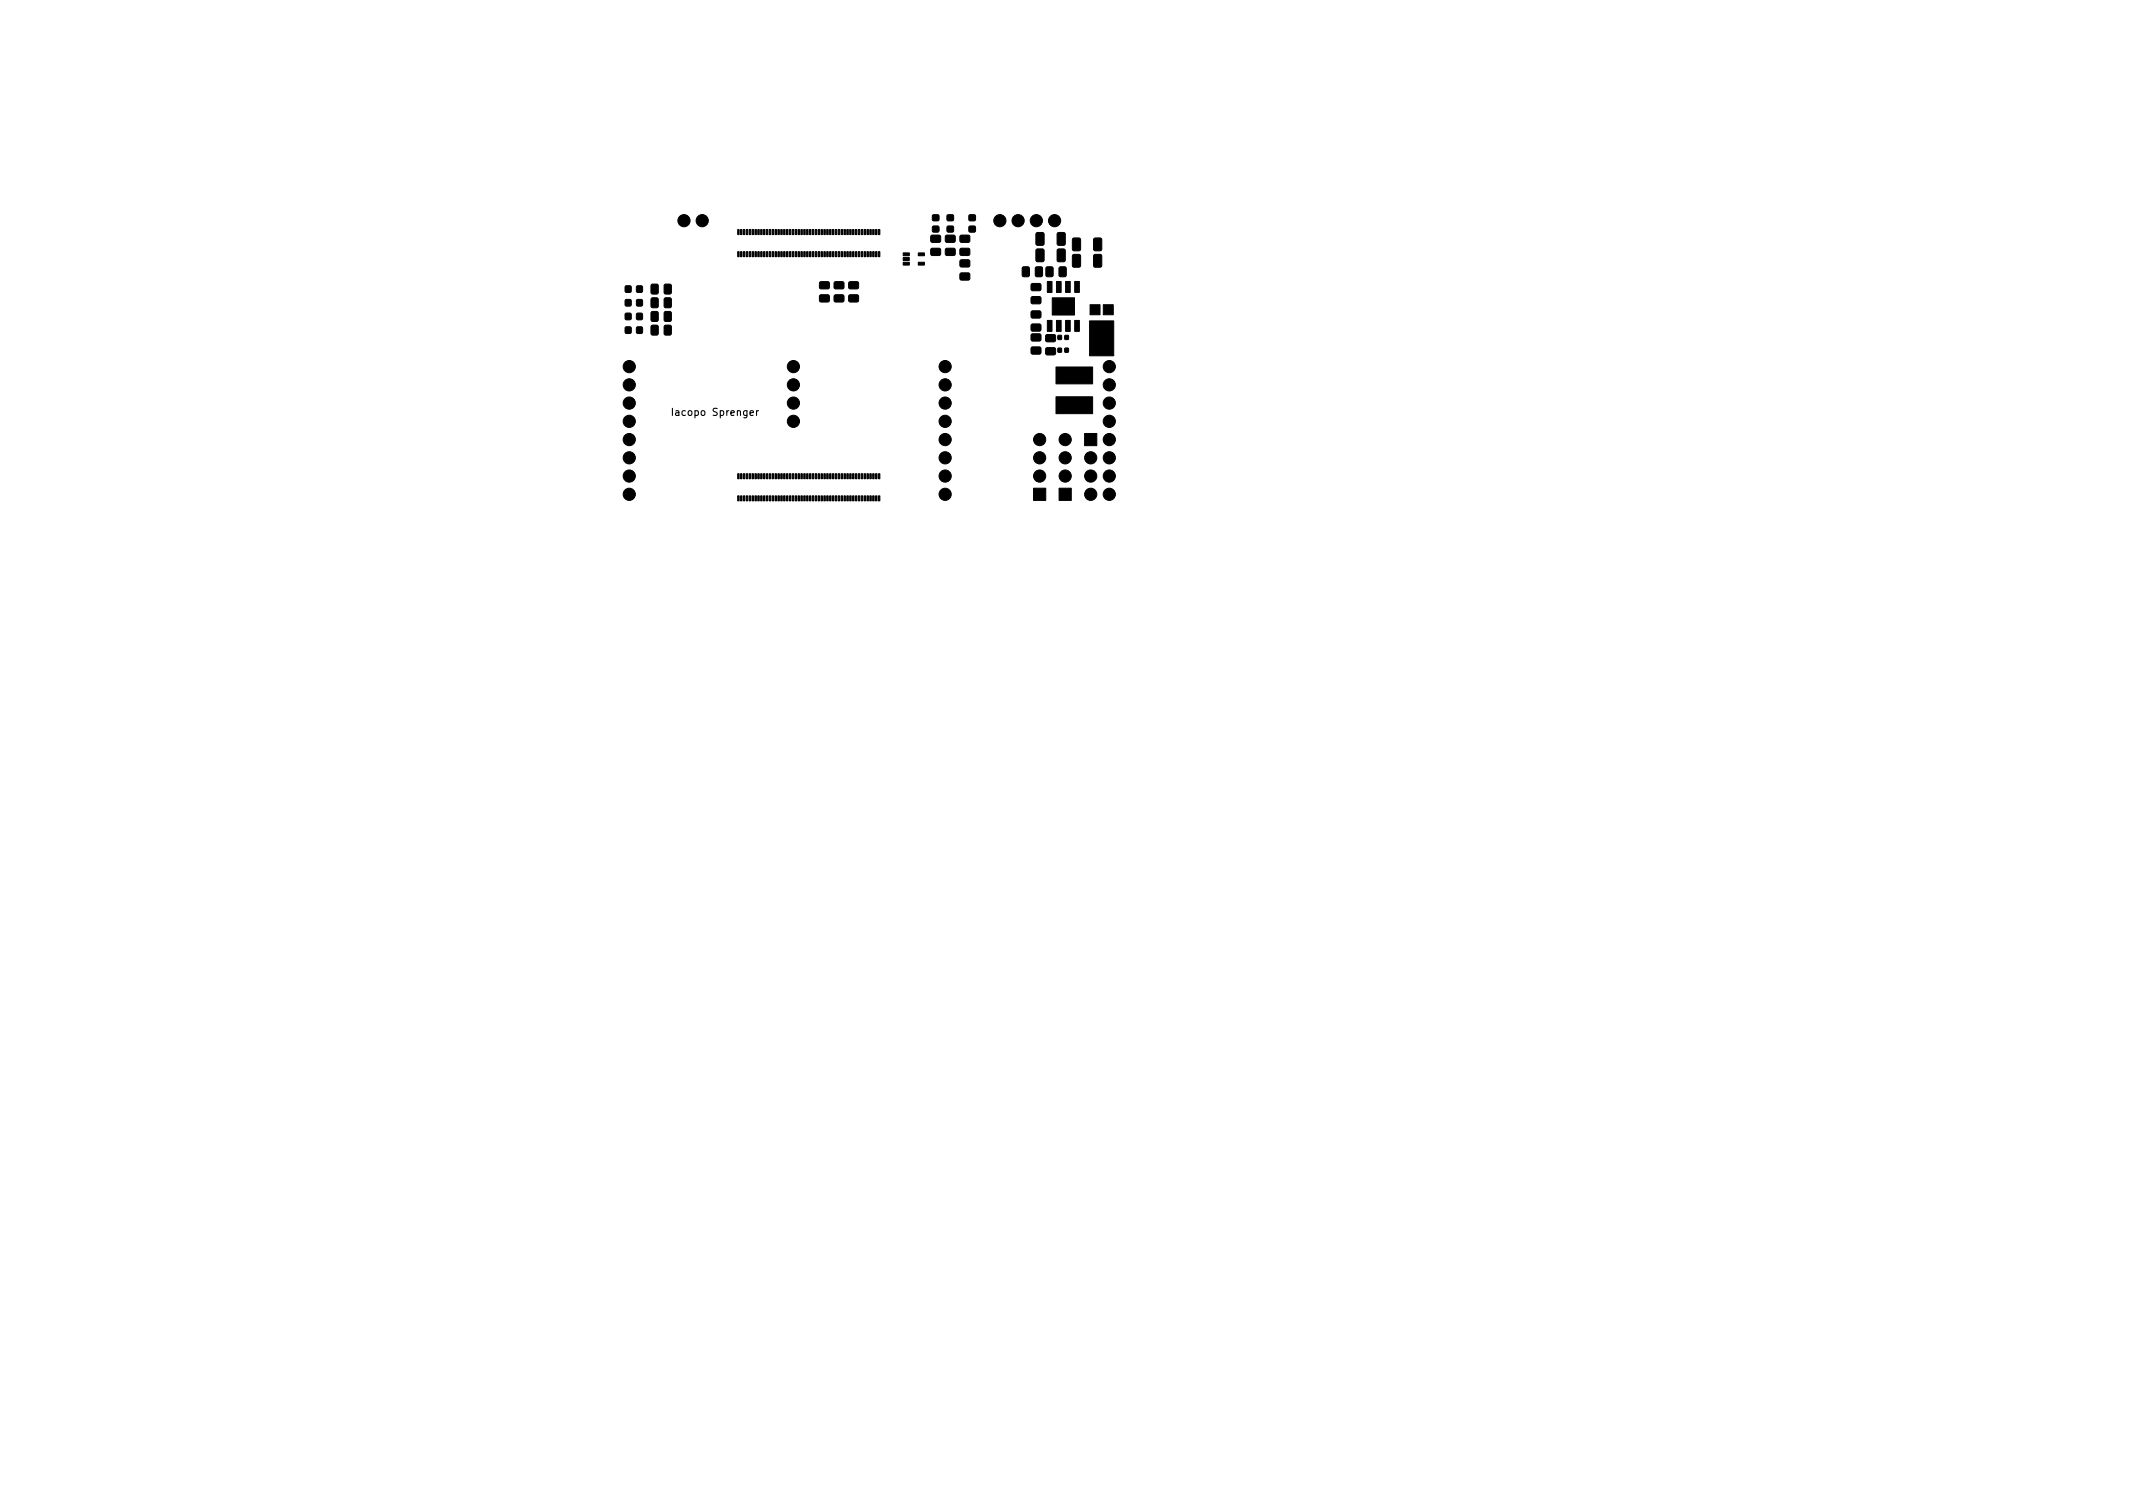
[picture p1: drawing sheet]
<svg xmlns="http://www.w3.org/2000/svg" width="297mm" height="210mm" viewBox="0 0 297 210" stroke-linecap="round" stroke-linejoin="round" font-family="sans-serif">
<defs><g id="words">
<text font-size="1.4" x="94.1" y="57.9">Iacopo Sprenger</text>
</g></defs>
<path d="M93.6 56.9v1M105.6 57.2l-.2 .2" fill="none" stroke="#000" stroke-width=".15"/>
<g fill="#000" stroke="#000" stroke-width=".14">
<path d="M87.1 39.8h.6l.2 .1v.6l-.1 .2h-.5l-.2-.1zM88.7 39.8h.6l.1 .1 .1 .6-.1 .2h-.6l-.1-.1zM90.7 39.6h.7l.2 .1 .1 1-.1 .2-.7 .1-.2-.2zM92.5 39.6h.8l.2 .1v1l-.1 .2-.7 .1-.2-.2zM102.7 35h.2v.7h-.2zM102.7 32h.2v.7h-.2zM103.1 35h.2v.7h-.2zM103.1 32h.2v.7h-.2zM103.5 35h.2v.7h-.2zM103.5 32h.2v.7h-.2zM103.9 35h.2v.7h-.2zM103.9 32h.2v.7h-.2z"/>
<path d="M104.3 35h.2v.7h-.2zM104.3 32h.2v.7h-.2zM104.7 35h.2v.7h-.2zM104.7 32h.2v.7h-.2zM105.1 35h.2v.7h-.2zM105.1 32h.2v.7h-.2zM105.5 35h.2v.7h-.2zM105.5 32h.2v.7h-.2zM105.9 35h.2v.7h-.2zM105.9 32h.2v.7h-.2zM106.3 35h.2v.7h-.2zM106.3 32h.2v.7h-.2z"/>
<path d="M106.7 35h.2v.7h-.2zM106.7 32h.2v.7h-.2zM107.1 35h.2v.7h-.2zM107.1 32h.2v.7h-.2zM107.5 35h.2v.7h-.2zM107.5 32h.2v.7h-.2zM107.9 35h.2v.7h-.2zM107.9 32h.2v.7h-.2zM108.3 35h.2v.7h-.2zM108.3 32h.2v.7h-.2zM108.7 35h.2v.7h-.2zM108.7 32h.2v.7h-.2z"/>
<path d="M109.1 35h.2v.7h-.2zM109.1 32h.2v.7h-.2zM109.5 35h.2v.7h-.2zM109.5 32h.2v.7h-.2zM109.9 35h.2v.7h-.2zM109.9 32h.2v.7h-.2zM110.3 35h.2v.7h-.2zM110.3 32h.2v.7h-.2zM110.7 35h.2v.7h-.2zM110.7 32h.2v.7h-.2zM111.1 35h.2v.7h-.2zM111.1 32h.2v.7h-.2z"/>
<path d="M111.5 35h.2v.7h-.2zM111.5 32h.2v.7h-.2zM111.9 35h.2v.7h-.2zM111.9 32h.2v.7h-.2zM112.3 35h.2v.7h-.2zM112.3 32h.2v.7h-.2zM112.7 35h.2v.7h-.2zM112.7 32h.2v.7h-.2zM113.1 35h.2v.7h-.2zM113.1 32h.2v.7h-.2zM113.5 35h.2v.7h-.2zM113.5 32h.2v.7h-.2z"/>
<path d="M113.9 35h.2v.7h-.2zM113.9 32h.2v.7h-.2zM114.3 35h.2v.7h-.2zM114.3 32h.2v.7h-.2zM114.7 35h.2v.7h-.2zM114.7 32h.2v.7h-.2zM114.2 39.3h1.2l.1 .1v.7l-.2 .1h-1.1l-.1-.2zM115.1 35h.2v.7h-.2zM115.1 32h.2v.7h-.2zM115.5 35h.2v.7h-.2zM115.5 32h.2v.7h-.2zM115.9 35h.2v.7h-.2z"/>
<path d="M115.9 32h.2v.7h-.2zM116.3 35h.2v.7h-.2zM116.3 32h.2v.7h-.2zM116.7 35h.2v.7h-.2zM116.7 32h.2v.7h-.2zM116.2 39.3h1.2l.1 .1v.7l-.2 .1h-1l-.2-.2zM117.1 35h.2v.7h-.2zM117.1 32h.2v.7h-.2zM117.5 35h.2v.7h-.2zM117.5 32h.2v.7h-.2zM117.9 35h.2v.7h-.2zM117.9 32h.2v.7h-.2z"/>
<path d="M118.3 35h.2v.7h-.2zM118.3 32h.2v.7h-.2zM118.7 35h.2v.7h-.2zM118.7 32h.2v.7h-.2zM119.1 35h.2v.7h-.2zM119.1 32h.2v.7h-.2zM118.2 39.3h1.3l.1 .1-.1 .7-.2 .1h-1l-.1-.2zM119.5 35h.2v.7h-.2zM119.5 32h.2v.7h-.2zM119.9 35h.2v.7h-.2zM119.9 32h.2v.7h-.2zM120.3 35h.2v.7h-.2z"/>
<path d="M120.3 32h.2v.7h-.2zM120.7 35h.2v.7h-.2zM120.7 32h.2v.7h-.2zM121.1 35h.2v.7h-.2zM121.1 32h.2v.7h-.2zM121.5 35h.2v.7h-.2zM121.5 32h.2v.7h-.2zM121.9 35h.2v.7h-.2zM121.9 32h.2v.7h-.2zM122.3 35h.2v.7h-.2zM122.3 32h.2v.7h-.2zM125.8 36.5h.8v.4h-.8z"/>
<path d="M125.8 35.9h.8v.4h-.8zM125.8 35.2h.8v.4h-.8zM127.9 35.2h.8v.4h-.8zM127.9 36.5h.8v.4h-.8zM129.9 29.9h.8l.1 .2-.1 .6-.1 .1-.7-.1-.1-.2zM129.9 31.5h.8l.1 .2-.1 .6h-.1h-.7l-.1-.2zM129.7 34.6h1.2l.1 .2v.7l-.2 .1-1.1-.1-.1-.2zM129.7 32.8h1.2l.1 .2v.6l-.2 .2-1.1-.1-.1-.2zM131.9 29.9h.8l.1 .2v.6l-.2 .1-.7-.1v-.2zM131.9 31.5h.8l.1 .2v.6h-.2h-.7v-.2zM131.7 34.6h1.2l.1 .2v.7l-.2 .1-1.1-.1-.1-.2zM131.7 32.8h1.2l.1 .2v.6l-.2 .2-1.1-.1-.1-.2z"/>
<path d="M133.7 38.1l1.3-.1 .1 .2-.1 .7-.2 .1h-1l-.1-.2zM133.7 36.2h1.3l.1 .2-.1 .7-.2 .1-1-.1-.1-.2zM133.7 34.6h1.3l.1 .2-.1 .7-.2 .1-1-.1-.1-.2zM133.7 32.8h1.3l.1 .2-.1 .6-.2 .2-1-.1-.1-.2zM135 29.9h.8l.1 .2-.1 .6-.2 .1-.6-.1-.1-.2zM135 31.5h.8l.1 .2-.1 .6h-.2h-.6l-.1-.2zM142.4 37.2l.7-.1 .2 .2 .1 1-.1 .2h-.7l-.2-.1zM143.6 39.5h1.3l.1 .2-.1 .7-.2 .1-1-.1-.1-.2zM144.2 37.2l.7-.1 .2 .2 .1 1-.1 .2h-.7l-.2-.1zM144.3 32.4h.9l.2 .1v1.4l-.1 .2-.8 .1-.2-.2zM144.3 34.7h.9l.2 .1v1.4l-.1 .2-.8 .1-.2-.2zM145.7 37.2l.7-.1 .2 .2 .1 1-.1 .2h-.7l-.2-.1z"/>
<path d="M147.3 32.4h.8l.2 .1 .1 1.4-.2 .2-.8 .1-.2-.2zM147.3 34.7h.8l.2 .1 .1 1.4-.2 .2-.8 .1-.2-.2zM147.5 37.2l.7-.1 .2 .2 .1 1-.1 .2h-.7l-.2-.1zM149.4 33.2l.9-.1 .2 .2v1.4l-.1 .2h-.8l-.2-.1zM149.4 35.5l.9-.1 .2 .1v1.5l-.1 .2h-.8l-.2-.1zM152.4 33.2l.8-.1 .2 .2v1.4l-.1 .2h-.8l-.2-.1zM152.4 35.5l.8-.1 .2 .1v1.5l-.1 .2h-.8l-.2-.1zM87.1 41.7h.6l.2 .1v.6l-.1 .2h-.5h-.2zM87.1 43.7l.6-.1 .2 .1v.6l-.1 .2h-.5h-.2zM87.1 45.6l.6-.1 .2 .1v.6l-.1 .2h-.5h-.2zM88.7 41.7h.6l.1 .1 .1 .6-.1 .2h-.6h-.1zM88.7 43.7l.6-.1 .1 .1 .1 .6-.1 .2h-.6h-.1z"/>
<path d="M88.7 45.6l.6-.1 .1 .1 .1 .6-.1 .2h-.6h-.1zM90.7 41.5h.7l.2 .1 .1 1-.1 .2-.7 .1-.2-.2zM90.7 43.4h.7l.2 .1 .1 1-.1 .2-.7 .1-.2-.1zM90.7 45.3h.7l.2 .1 .1 1-.1 .2-.7 .1-.2-.1zM92.5 41.5h.8l.2 .1v1l-.1 .2-.7 .1-.2-.2zM92.5 43.4h.8l.2 .1v1l-.1 .2-.7 .1-.2-.1zM92.5 45.3h.8l.2 .1v1l-.1 .2-.7 .1-.2-.1zM114.2 41.1h1.2l.1 .2v.6l-.2 .2-1.1-.1-.1-.2zM116.2 41.1h1.2l.1 .2v.6l-.2 .2-1-.1-.2-.2zM118.2 41.1h1.3l.1 .2-.1 .6-.2 .2-1-.1-.1-.2zM143.6 43.3h1.3l.1 .2-.1 .7-.2 .1h-1l-.1-.3zM143.6 45.2l1.3-.1 .1 .2-.1 .7-.2 .1h-1l-.1-.2z"/>
<path d="M143.6 46.5h1.3l.1 .2-.1 .7-.2 .1h-1l-.1-.3zM143.6 48.4l1.3-.1 .1 .2-.1 .7-.2 .1h-1l-.1-.2zM143.6 41.4l1.3-.1 .1 .2-.1 .7-.2 .1h-1l-.1-.2zM145.9 39.2h.6v1.5h-.6zM145.9 44.6h.6v1.5h-.6zM146.5 41.5h3.1v2.4h-3.1zM145.7 48.5l1.2-.1 .1 .2v.7l-.2 .1h-1.1l-.1-.2zM145.7 46.6h1.2l.1 .2v.7l-.2 .1h-1.1l-.1-.2zM147.1 55.3h5.1v2.3h-5.1zM147.1 51.1h5.1v2.4h-5.1zM147.1 39.2h.7v1.5h-.7zM147.1 44.6h.7v1.5h-.7z"/>
<path d="M147.3 48.5h.5v.5h-.5zM147.3 46.7h.5v.6l-.5-.1zM148.4 39.2h.6v1.5h-.6zM148.4 44.6h.6v1.5h-.6zM148.3 48.5h.5v.5h-.5zM148.3 46.7h.5v.6l-.5-.1zM149.7 39.2h.6v1.5h-.6zM149.7 44.6h.6v1.5h-.6zM151.8 42.4h1.4v1.4h-1.4zM153.6 42.4h1.4v1.4h-1.4zM151.7 44.7h3.4v4.8h-3.4zM102.7 69h.2v.7h-.2z"/>
<path d="M102.7 66h.2v.7h-.2zM103.1 69h.2v.7h-.2zM103.1 66h.2v.7h-.2zM103.5 69h.2v.7h-.2zM103.5 66h.2v.7h-.2zM103.9 69h.2v.7h-.2zM103.9 66h.2v.7h-.2zM104.3 69h.2v.7h-.2zM104.3 66h.2v.7h-.2zM104.7 69h.2v.7h-.2zM104.7 66h.2v.7h-.2zM105.1 69h.2v.7h-.2z"/>
<path d="M105.1 66h.2v.7h-.2zM105.5 69h.2v.7h-.2zM105.5 66h.2v.7h-.2zM105.9 69h.2v.7h-.2zM105.9 66h.2v.7h-.2zM106.3 69h.2v.7h-.2zM106.3 66h.2v.7h-.2zM106.7 69h.2v.7h-.2zM106.7 66h.2v.7h-.2zM107.1 69h.2v.7h-.2zM107.1 66h.2v.7h-.2zM107.5 69h.2v.7h-.2z"/>
<path d="M107.5 66h.2v.7h-.2zM107.9 69h.2v.7h-.2zM107.9 66h.2v.7h-.2zM108.3 69h.2v.7h-.2zM108.3 66h.2v.7h-.2zM108.7 69h.2v.7h-.2zM108.7 66h.2v.7h-.2zM109.1 69h.2v.7h-.2zM109.1 66h.2v.7h-.2zM109.5 69h.2v.7h-.2zM109.5 66h.2v.7h-.2zM109.9 69h.2v.7h-.2z"/>
<path d="M109.9 66h.2v.7h-.2zM110.3 69h.2v.7h-.2zM110.3 66h.2v.7h-.2zM110.7 69h.2v.7h-.2zM110.7 66h.2v.7h-.2zM111.1 69h.2v.7h-.2zM111.1 66h.2v.7h-.2zM111.5 69h.2v.7h-.2zM111.5 66h.2v.7h-.2zM111.9 69h.2v.7h-.2zM111.9 66h.2v.7h-.2zM112.3 69h.2v.7h-.2z"/>
<path d="M112.3 66h.2v.7h-.2zM112.7 69h.2v.7h-.2zM112.7 66h.2v.7h-.2zM113.1 69h.2v.7h-.2zM113.1 66h.2v.7h-.2zM113.5 69h.2v.7h-.2zM113.5 66h.2v.7h-.2zM113.9 69h.2v.7h-.2zM113.9 66h.2v.7h-.2zM114.3 69h.2v.7h-.2zM114.3 66h.2v.7h-.2zM114.7 69h.2v.7h-.2z"/>
<path d="M114.7 66h.2v.7h-.2zM115.1 69h.2v.7h-.2zM115.1 66h.2v.7h-.2zM115.5 69h.2v.7h-.2zM115.5 66h.2v.7h-.2zM115.9 69h.2v.7h-.2zM115.9 66h.2v.7h-.2zM116.3 69h.2v.7h-.2zM116.3 66h.2v.7h-.2zM116.7 69h.2v.7h-.2zM116.7 66h.2v.7h-.2zM117.1 69h.2v.7h-.2z"/>
<path d="M117.1 66h.2v.7h-.2zM117.5 69h.2v.7h-.2zM117.5 66h.2v.7h-.2zM117.9 69h.2v.7h-.2zM117.9 66h.2v.7h-.2zM118.3 69h.2v.7h-.2zM118.3 66h.2v.7h-.2zM118.7 69h.2v.7h-.2zM118.7 66h.2v.7h-.2zM119.1 69h.2v.7h-.2zM119.1 66h.2v.7h-.2zM119.5 69h.2v.7h-.2z"/>
<path d="M119.5 66h.2v.7h-.2zM119.9 69h.2v.7h-.2zM119.9 66h.2v.7h-.2zM120.3 69h.2v.7h-.2zM120.3 66h.2v.7h-.2zM120.7 69h.2v.7h-.2zM120.7 66h.2v.7h-.2zM121.1 69h.2v.7h-.2zM121.1 66h.2v.7h-.2zM121.5 69h.2v.7h-.2zM121.5 66h.2v.7h-.2zM121.9 69h.2v.7h-.2z"/>
<path d="M121.9 66h.2v.7h-.2zM122.3 69h.2v.7h-.2zM122.3 66h.2v.7h-.2zM143.9 68h1.7v1.7h-1.7zM147.5 68h1.7v1.7h-1.7zM151 60.4h1.7v1.7h-1.7z"/>
<circle cx="95.2" cy="30.7" r=".85"/>
<circle cx="97.8" cy="30.7" r=".85"/>
<circle cx="139.2" cy="30.7" r=".85"/>
<circle cx="141.8" cy="30.7" r=".85"/>
<circle cx="144.3" cy="30.7" r=".85"/>
<circle cx="146.9" cy="30.7" r=".85"/>
<circle cx="87.6" cy="53.6" r=".85"/>
<circle cx="87.6" cy="58.7" r=".85"/>
<circle cx="87.6" cy="51" r=".85"/>
<circle cx="87.6" cy="56.1" r=".85"/>
<circle cx="110.5" cy="58.7" r=".85"/>
<circle cx="110.5" cy="53.6" r=".85"/>
<circle cx="110.5" cy="51" r=".85"/>
<circle cx="110.5" cy="56.1" r=".85"/>
<circle cx="131.6" cy="56.1" r=".85"/>
<circle cx="131.6" cy="51" r=".85"/>
<circle cx="131.6" cy="58.7" r=".85"/>
<circle cx="131.6" cy="53.6" r=".85"/>
<circle cx="154.5" cy="53.6" r=".85"/>
<circle cx="154.5" cy="56.1" r=".85"/>
<circle cx="154.5" cy="51" r=".85"/>
<circle cx="154.5" cy="58.7" r=".85"/>
<circle cx="87.6" cy="68.8" r=".85"/>
<circle cx="87.6" cy="61.2" r=".85"/>
<circle cx="87.6" cy="63.7" r=".85"/>
<circle cx="87.6" cy="66.3" r=".85"/>
<circle cx="131.6" cy="63.7" r=".85"/>
<circle cx="131.6" cy="61.2" r=".85"/>
<circle cx="131.6" cy="68.8" r=".85"/>
<circle cx="131.6" cy="66.3" r=".85"/>
<circle cx="144.8" cy="66.3" r=".85"/>
<circle cx="144.8" cy="61.2" r=".85"/>
<circle cx="144.8" cy="63.7" r=".85"/>
<circle cx="148.3" cy="61.2" r=".85"/>
<circle cx="148.3" cy="63.7" r=".85"/>
<circle cx="148.3" cy="66.3" r=".85"/>
<circle cx="151.9" cy="63.7" r=".85"/>
<circle cx="151.9" cy="66.3" r=".85"/>
<circle cx="151.9" cy="68.8" r=".85"/>
<circle cx="154.5" cy="66.3" r=".85"/>
<circle cx="154.5" cy="68.8" r=".85"/>
<circle cx="154.5" cy="61.2" r=".85"/>
<circle cx="154.5" cy="63.7" r=".85"/>
</g>
<use href="#words"/>
</svg>
